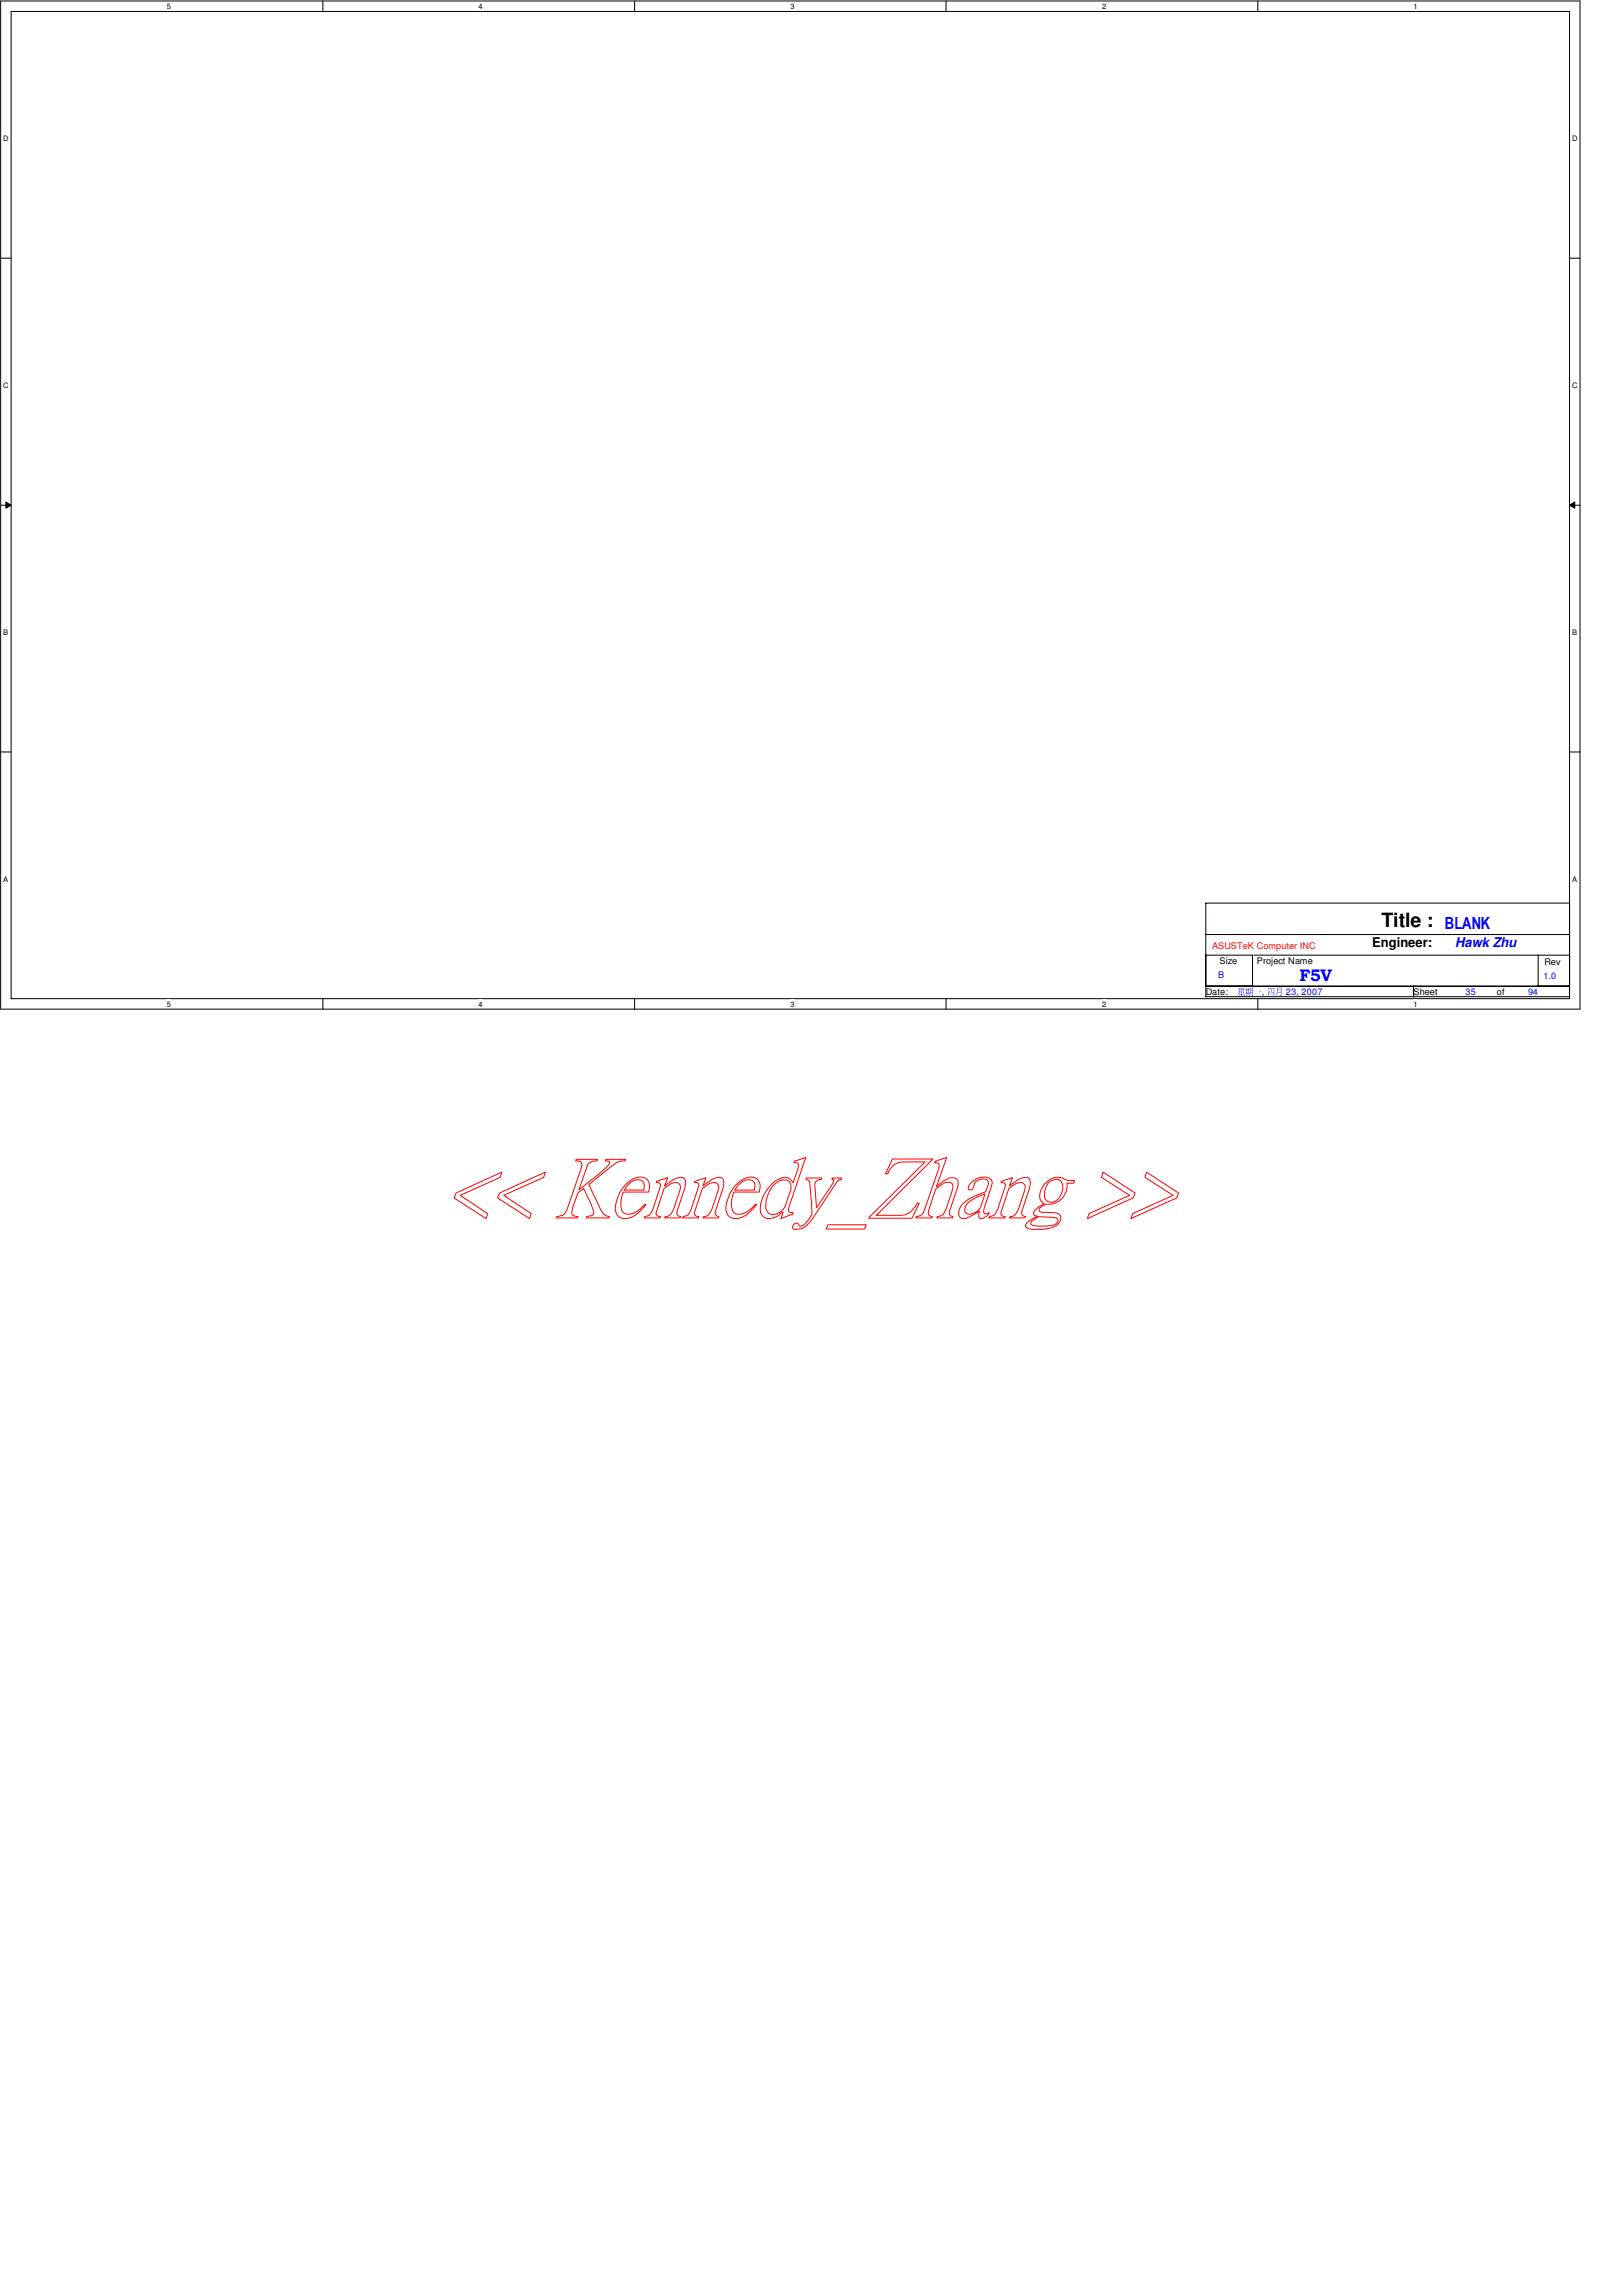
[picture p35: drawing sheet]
<svg xmlns="http://www.w3.org/2000/svg" width="210mm" height="297mm" viewBox="0 0 210 297" stroke-linecap="round" stroke-linejoin="round" font-family="sans-serif">
<defs><g id="words">
<text font-size="2.5" x="178.8" y="119.9">Title :</text>
<g font-size="2.2" fill="#00f">
<text x="187" y="120.2">BLANK</text>
<text x="168.1" y="126.9">F5V</text>
</g>
<text font-size="1.7" x="177.6" y="122.5">Engineer:</text>
<text font-size="1.7" fill="#00f" x="188.3" y="122.5">Hawk Zhu</text>
<text font-size="1.2" fill="#f00" x="156.8" y="122.8">ASUSTeK Computer INC</text>
<g font-size="1.2">
<text x="157.8" y="124.7">Size</text>
<text x="162.6" y="124.7">Project Name</text>
<text x="199.9" y="124.8">Rev</text>
<text x="156" y="128.7">Date:</text>
<text x="182.9" y="128.7">Sheet</text>
<text x="193.7" y="128.7">of</text>
</g>
<g font-size="1.2" fill="#00f">
<text x="157.6" y="126.5">B</text>
<text x="163.3" y="128.7">,</text>
<text x="166.4" y="128.7">23, 2007</text>
<text x="189.7" y="128.7">35</text>
<text x="197.7" y="128.7">94</text>
<text x="199.7" y="126.7">1.0</text>
</g>
<g font-size="1">
<text x="21.6" y="1.1">5</text>
<text x="61.9" y="1.1">4</text>
<text x="102.3" y="1.1">3</text>
<text x="142.6" y="1.1">2</text>
<text x="182.9" y="1.1">1</text>
<text x=".4" y="18.3">D</text>
<text x="203.5" y="18.3">D</text>
<text x=".4" y="50.2">C</text>
<text x="203.5" y="50.2">C</text>
<text x=".4" y="82.2">B</text>
<text x="203.5" y="82.2">B</text>
<text x=".4" y="114.1">A</text>
<text x="203.5" y="114.1">A</text>
<text x="21.6" y="130.2">5</text>
<text x="61.9" y="130.2">4</text>
<text x="102.3" y="130.2">3</text>
<text x="142.6" y="130.2">2</text>
<text x="182.9" y="130.2">1</text>
</g>
</g></defs>
<path d="M.1 .1h204.4v130.5h-204.4zM1.4 1.5h201.7v127.7h-201.7z" fill="none" stroke="#000" stroke-width=".13"/>
<g fill="#fff">
<path d="M21.6 .3h.5v1.1h-.5z"/>
<path d="M21.6 129.3h.5v1.1h-.5z"/>
</g>
<path d="M41.8 .1v1.4M41.8 129.2v1.4" fill="none" stroke="#000" stroke-width=".13"/>
<g fill="#fff">
<path d="M61.9 .3h.6v1.1h-.6z"/>
<path d="M61.9 129.3h.6v1.1h-.6z"/>
</g>
<path d="M82.1 .1v1.4M82.1 129.2v1.4" fill="none" stroke="#000" stroke-width=".13"/>
<g fill="#fff">
<path d="M102.2 .3h.6v1.1h-.6z"/>
<path d="M102.2 129.3h.6v1.1h-.6z"/>
</g>
<path d="M122.4 .1v1.4M122.4 129.2v1.4" fill="none" stroke="#000" stroke-width=".13"/>
<g fill="#fff">
<path d="M142.6 .3h.6v1.1h-.6z"/>
<path d="M142.6 129.3h.6v1.1h-.6z"/>
</g>
<path d="M162.8 .1v1.4M162.8 129.2v1.4" fill="none" stroke="#000" stroke-width=".13"/>
<g fill="#fff">
<path d="M182.9 .3h.6v1.1h-.6z"/>
<path d="M182.9 129.3h.6v1.1h-.6z"/>
<path d="M.4 17.4h.7v1.1h-.7z"/>
<path d="M203.4 17.4h.7v1.1h-.7z"/>
<path d="M.4 49.4h.7v1.1h-.7z"/>
<path d="M203.4 49.4h.7v1.1h-.7z"/>
</g>
<path d="M.1 33.4h1.3M203.1 33.4h1.4" fill="none" stroke="#000" stroke-width=".13"/>
<g fill="#fff">
<path d="M.4 81.3h.7v1.1h-.7z"/>
<path d="M203.4 81.3h.7v1.1h-.7z"/>
</g>
<path d="M.1 65.4h1.3M.8 64.9l.6 .5-.6 .3zM203.1 65.4l.7-.5v.8zM203.1 65.4h1.4" fill="none" stroke="#000" stroke-width=".13"/>
<path d="M.8 64.9l.6 .5-.6 .3zM203.1 65.4l.7-.5v.8z" fill="#000"/>
<g fill="#fff">
<path d="M.4 113.2h.7v1.1h-.7z"/>
<path d="M203.4 113.2h.7v1.1h-.7z"/>
</g>
<path d="M.1 97.3h1.3M203.1 97.3h1.4" fill="none" stroke="#000" stroke-width=".13"/>
<g fill="#00f">
<path d="M162.2 128.3h.9v-.1l.1 .1z"/>
<path d="M160.3 127.8l.6 .1zM160.3 128l.6 .1zM160.3 128.2h.6zM160.3 127.8v.4l.1 .1v-.4zM160.9 127.8l.1 .5v-.4zM160.4 128.3l-.3 .4 .4-.4zM160.3 128.4h.7h-.1zM160.3 128.6v.1h.7l-.1-.1zM160.6 128.3l.1 .5v-.5zM160.1 128.8v.1h1l-.1-.1z"/>
<path d="M161.3 128.1l.3 .1zM161.3 128.4h.3zM161.8 127.8l.3 .1zM161.8 128.1h.3zM161.8 128.4h.3zM161.2 128v.1l.6-.1-.1-.1zM161.3 127.8l.1 .8v-.8zM161.5 127.8l.1 .8 .1-.8zM161.2 128.5v.1h.6l-.1-.1zM161.3 128.7l-.1 .2 .3-.2zM161.5 128.7l.2 .1zM161.8 127.8v.7l-.2 .4 .2-.3zM162.1 127.8v1h-.2l.2 .1v-.1l.1-.9z"/>
<path d="M164.1 127.9h.7zM164.1 128.7h.7zM164 127.8v1h.1v-.9zM164.8 127.8v1l.1-.9zM164.3 127.9v.5l-.1 .2 .1-.2zM164.5 127.9v.6h.3v-.3l-.1 .2h-.1z"/>
<path d="M165.3 127.8h.5zM165.3 128.1h.5zM165.3 128.4h.5zM165.2 127.8l.1 .6-.2 .5 .2-.4v-.7zM165.8 127.8v.9h-.2l.1 .1 .2-.1v-.9z"/>
</g>
<path d="M156 116.8h47.1v12.1h-47.1zM156 127.6h47.1M156 123.6h6.1v4M156 120.9h47.1M162.3 123.6h40.8M182.9 127.6v1.3M199.1 123.6v4" fill="none" stroke="#000" stroke-width=".13"/>
<g fill="none" stroke="#f00" stroke-width=".13">
<path d="M59 154.3l5.9-2.7-.2 .7-5.1 2.3 3.5 2.4-.2 .6-4.1-2.6zM64.6 154.3l6-2.7-.2 .7-5.2 2.3 3.5 2.4-.2 .6-4.1-2.6zM74.5 150h2.8v.2a1.16 1.16 0 0 0-1.4 1l-1 2.7 2-1.5a8.9 8.9 0 0 0 2-1.9v-.2l-.1-.1h-.5l.1-.2h2.5v.2a2.34 2.34 0 0 0-1.9 .8l-2.8 2.2 1.7 3.6a1.03 1.03 0 0 0 1 .6l-.1 .2h-2.9v-.2l.9-.2v-.2a5.2 5.2 0 0 0-.6-1.9l-.7-1.3-.7 .5-.8 2.3a.49 .49 0 0 0 0 .5 .49 .49 0 0 0 .5 .3h.3l-.1 .2h-2.7l.1-.2a1.37 1.37 0 0 0 1.4-1.2l1.7-5a.78 .78 0 0 0-.1-.9l-.6-.1zM80.9 153.3a2.45 2.45 0 0 1 2.6-.9 1.16 1.16 0 0 1 .5 1.4l-.1 .4h-3.3a3.3 3.3 0 0 0 0 2.6 1.06 1.06 0 0 0 1.2 .2l.6-.2 1.1-1h.1a4.5 4.5 0 0 1-2.3 1.8 1.27 1.27 0 0 1-1.7-1.4 5.6 5.6 0 0 1 1.3-2.9zM81.6 153a1.05 1.05 0 0 1 1.8 .2l-.1 .8h-2.5zM85 152.8l1.4-.4-.4 1 .7-.5a1.82 1.82 0 0 1 1.8-.5 .82 .82 0 0 1 .2 .8l-.1 .4-1 3.3v.2l.2 .2 .3 .1-.1 .2h-2l.1-.2a1.27 1.27 0 0 0 1.1-1.1l.8-2.4a.65 .65 0 0 0-.1-.8 .65 .65 0 0 0-.8-.1l-.3 .2-.9 .6-1 3.2 .3 .4h.3l-.1 .2h-2v-.2a.89 .89 0 0 0 1-.7l1.1-3.2v-.3l-.2-.2h-.4zM89.9 152.8l1.5-.4-.4 1 .7-.5a1.82 1.82 0 0 1 1.7-.5 .82 .82 0 0 1 .2 .8v.4l-1.1 3.3 .1 .2 .2 .2 .2 .1v.2h-2l.1-.2a1.27 1.27 0 0 0 1.1-1.1l.8-2.4a.65 .65 0 0 0-.2-.8 .65 .65 0 0 0-.7-.1l-.4 .2-.8 .6-1.1 3.2 .3 .4h.3v.2h-2.1l.1-.2a.89 .89 0 0 0 .9-.7l1.1-3.2v-.3l-.1-.2h-.4zM95.2 153.3a2.45 2.45 0 0 1 2.6-.9 1.16 1.16 0 0 1 .5 1.4v.4h-3.3a3.3 3.3 0 0 0-.1 2.6 1.06 1.06 0 0 0 1.2 .2l.6-.2 1.1-1h.1a4.5 4.5 0 0 1-2.3 1.8 1.27 1.27 0 0 1-1.7-1.4 5.6 5.6 0 0 1 1.3-2.9zM95.9 153a1.05 1.05 0 0 1 1.8 .2l-.1 .8h-2.5zM100.1 153.4a1.65 1.65 0 0 1 2-.6 1.2 1.2 0 0 1 .2 1.2l-.7 2.2a1.77 1.77 0 0 1-2 .9 1.2 1.2 0 0 1-.5-1.2 4.1 4.1 0 0 1 1-2.5zM102.8 150.2l1.5-.5-2.3 6.8a.42 .42 0 0 0 .6 .4v.2l-1.6 .5 .3-.8h-.1a1.71 1.71 0 0 1-2.6 .5 2.33 2.33 0 0 1 0-2.2 4.6 4.6 0 0 1 2.6-2.7 1.23 1.23 0 0 1 1.5 .6l.6-2.2-.1-.3-.5-.1zM104.4 152.4h1.9v.2a.73 .73 0 0 0-.8 .8l.2 2.9 2.1-3.2a.36 .36 0 0 0 0-.5h-.1v-.2h1.2v.2h-.3l-.4 .4-3.4 5.2a2.18 2.18 0 0 1-2.1 .8l-.1-.1a.44 .44 0 0 1 .2-.6 .44 .44 0 0 1 .6 .3 1.22 1.22 0 0 0 1.3-.9 1.48 1.48 0 0 0 .3-1.4l-.2-3.3-.2-.3-.3-.1z"/>
<path d="M107.1 158.5h5l-.2 .5h-5zM115.5 149.9h5.2l-7.3 7.3h3.4a2.57 2.57 0 0 0 1.9-1.5h.3l-1 1.9h-5.6l7.3-7.3h-3a2.04 2.04 0 0 0-1.8 1.5h-.3zM121 150.2l1.5-.5-1.3 3.8 .2-.1a3.3 3.3 0 0 1 1.9-1 .76 .76 0 0 1 .7 1.1l-1.1 3.1a.55 .55 0 0 0 .4 .8v.2h-2.1l.1-.2a1.24 1.24 0 0 0 1.2-1.1l.6-2a1.27 1.27 0 0 0 .1-1.2 .87 .87 0 0 0-1.2 .1l-.9 .7-.9 2.7a.53 .53 0 0 0 .4 .8v.2h-2.1l.1-.2a1.25 1.25 0 0 0 1.1-1.1l1.8-5.2v-.3a.45 .45 0 0 0-.6-.4zM125.2 155.7l.9-.6 1.4-.6-.5 1.5a1.66 1.66 0 0 1-1.9 1 .88 .88 0 0 1 .1-1.3zM125.6 153.1a2.24 2.24 0 0 1 2.5-.7 .7 .7 0 0 1 .2 1l-1 3.2 .1 .4h.4l.2-.1a1.2 1.2 0 0 1-1.3 .7v-.2v-.7a5.4 5.4 0 0 1-1.9 .9 .76 .76 0 0 1-.7-1.1 4 4 0 0 1 2.7-2l.8-.3a1.85 1.85 0 0 0 .3-1.3 .71 .71 0 0 0-1-.3 .89 .89 0 0 0-.9 .9 .44 .44 0 0 1-.2 .4 .44 .44 0 0 1-.5-.1v-.3zM129.6 152.8l1.4-.4-.4 1 .8-.5a1.82 1.82 0 0 1 1.7-.5 .82 .82 0 0 1 .2 .8v.4l-1.1 3.3v.2l.2 .2 .3 .1-.1 .2h-2l.1-.2a1.27 1.27 0 0 0 1.1-1.1l.8-2.4a.65 .65 0 0 0-.1-.8 .65 .65 0 0 0-.8-.1l-.3 .2-.8 .6-1.1 3.2 .3 .4h.3l-.1 .2h-2l.1-.2a.89 .89 0 0 0 .9-.7l1.1-3.2v-.3l-.1-.2h-.5zM133.5 158l.9-.6 1.8 .1 .5 .1 .2 .1a.8 .8 0 0 1-.8 .8l-.3 .1a5.1 5.1 0 0 1-2.1-.1l-.3-.2zM135 153.3a2.17 2.17 0 0 1 3.1-.6h1l-.2 .4h-.8a2.42 2.42 0 0 1-2.8 2.7l-.2 .1a.93 .93 0 0 0-.6 .7l.3 .2a4.9 4.9 0 0 1 2.1 .2l.2 .1a.98 .98 0 0 1-.4 1.5l-.4 .1a6.7 6.7 0 0 1-2.8 .3 .72 .72 0 0 1-.8-.5 2.91 2.91 0 0 1 1.6-1.1l-.5-.2-.1-.2a1.33 1.33 0 0 1 .9-1l.5-.3a1.13 1.13 0 0 1-.5-1.5zM135.6 153.1a1.41 1.41 0 0 1 1.6-.4 1.96 1.96 0 0 1-.9 2.8 .89 .89 0 0 1-1.1-1.1l.1-.8zM142.7 151.6l4.2 2.7-.3 .7-5.9 2.6 .2-.6 5.3-2.4-3.7-2.3zM148.4 151.6l4.1 2.7-.2 .7-6 2.6 .3-.6 5.2-2.4-3.6-2.3z"/>
</g>
<use href="#words"/>
</svg>
